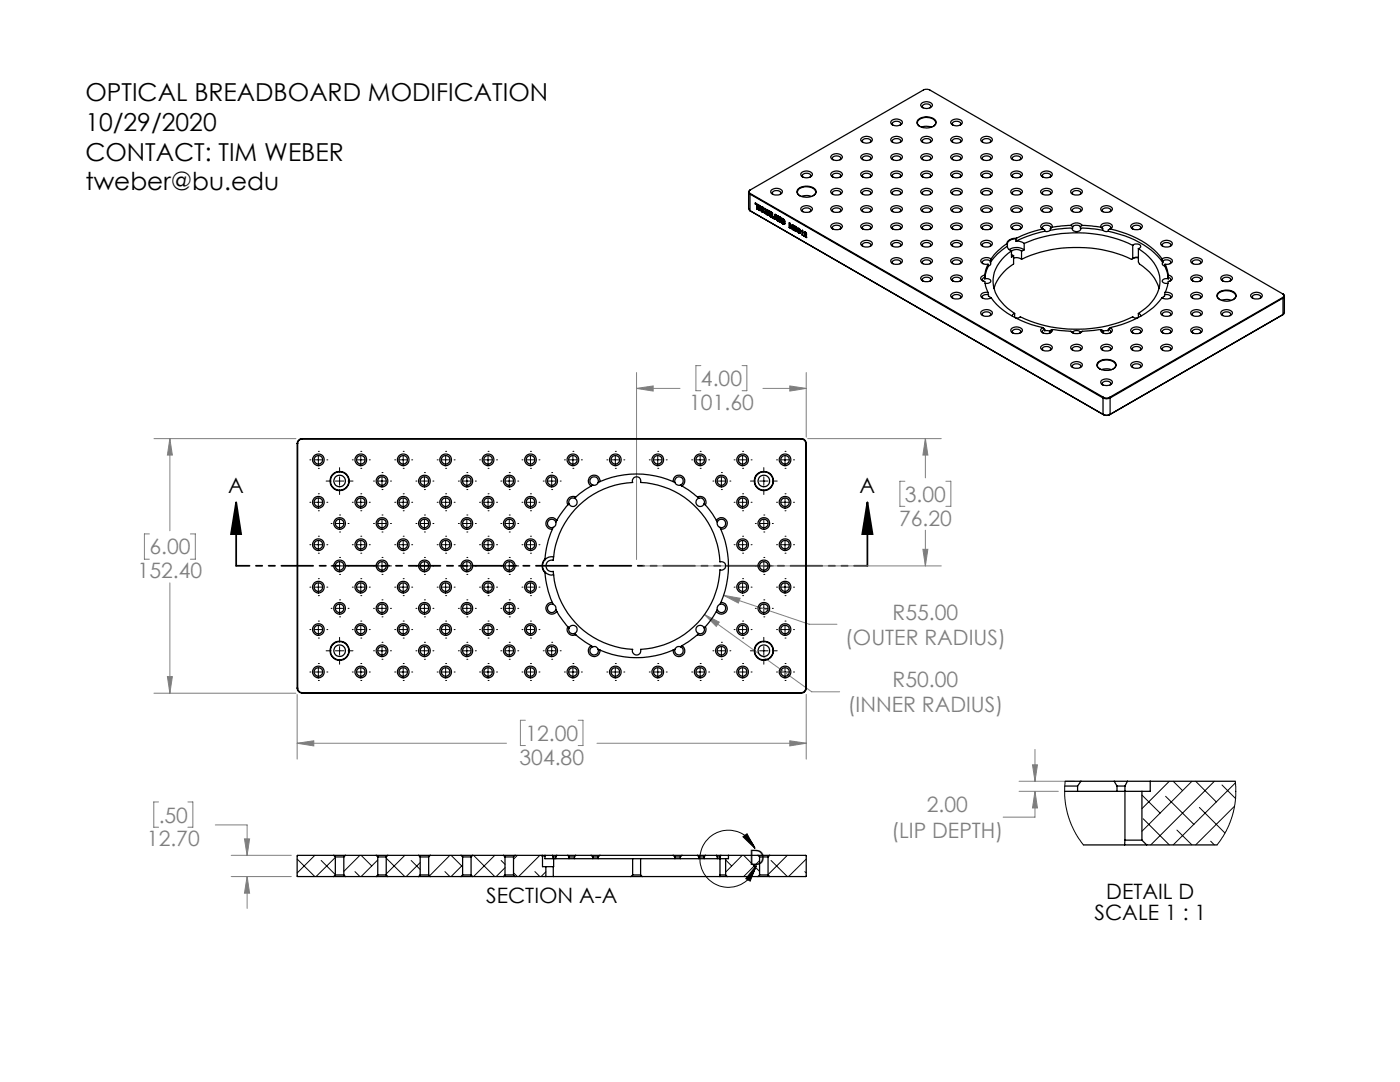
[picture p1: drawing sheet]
<svg xmlns="http://www.w3.org/2000/svg" width="279mm" height="216mm" viewBox="0 0 279 216" stroke-linecap="round" stroke-linejoin="round" font-family="sans-serif">
<defs><g id="words">
<g font-size="4.9">
<text x="17" y="20.2">OPTICAL BREADBOARD MODIFICATION</text>
<text x="17" y="26.1">10/29/2020</text>
<text x="17" y="32.1">CONTACT: TIM WEBER</text>
<text x="17" y="38">tweber@bu.edu</text>
</g>
<g font-size="4.2" fill="#808080">
<text x="139.9" y="77">4.00</text>
<text x="137.5" y="81.8">101.60</text>
<text x="180.6" y="100.1">3.00</text>
<text x="179.4" y="104.9">76.20</text>
<text x="29.8" y="110.6">6.00</text>
<text x="27.5" y="115.4">152.40</text>
<text x="178.1" y="123.6">R55.00</text>
<text x="168.7" y="128.7">(OUTER RADIUS)</text>
<text x="178.1" y="137.1">R50.00</text>
<text x="169.2" y="142.2">(INNER RADIUS)</text>
<text x="104.9" y="147.8">12.00</text>
<text x="103.7" y="152.6">304.80</text>
<text x="31.7" y="164.1">.50</text>
<text x="177.9" y="167.2">(LIP DEPTH)</text>
<text x="185" y="162.1">2.00</text>
<text x="29.3" y="168.9">12.70</text>
</g>
<g font-size="4.2">
<text x="45.6" y="98.4">A</text>
<text x="171.5" y="98.4">A</text>
<text x="149.5" y="172.5">D</text>
<text x="220.8" y="179.4">DETAIL D</text>
<text x="97" y="180.2">SECTION A-A</text>
<text x="218.4" y="183.5">SCALE 1 : 1</text>
</g>
</g></defs>
<g fill="none" stroke="#000" stroke-width=".2">
<path d="M61.8 91.8h.1M62.7 91.8h1.7M63.5 90.1h.1M63.5 93.5h.1M63.5 98.5h.1M63.5 90.9v1.7M63.5 99.4v1.7M65.1 96h1M65.2 91.8h.1M66.9 96h1.7M67.8 93.3v1M67.8 95.1v1.7"/>
<path d="M67.8 97.7v1M69.5 96h.9M70.3 91.8h.1M71.2 91.8h1.6M72 90.1h.1M72 93.5h.1M72 98.5h.1M72 90.9v1.7M72 99.4v1.7M73.7 91.8h.1M74.5 96h.1M75.4 96h1.7"/>
<path d="M76.2 94.3h.1M76.2 97.7h.1M76.2 95.1v1.7M77.9 96h.1M78.8 91.8h.1M79.6 91.8h1.7M80.5 90.1h.1M80.5 93.5h.1M80.5 98.5h.1M80.5 90.9v1.7M80.5 99.4v1.7M82.2 91.8h.1"/>
<path d="M83 96h.1M83.9 96h1.6M84.7 94.3h.1M84.7 97.7h.1M84.7 95.1v1.7M86.4 96h.1M87.2 91.8h.1M88.1 91.8h1.7M88.9 90.1h.1M88.9 93.5h.1M88.9 98.5h.1M88.9 90.9v1.7"/>
<path d="M88.9 99.4v1.7M90.6 91.8h.1M91.5 96h.1M92.3 96h1.7M93.2 94.3h.1M93.2 97.7h.1M93.2 95.1v1.7M94.9 96h.1M95.7 91.8h.1M96.6 91.8h1.6M97.4 90.1h.1M97.4 93.5h.1"/>
<path d="M97.4 98.5h.1M97.4 90.9v1.7M97.4 99.4v1.7M99.1 91.8h.1M99.9 96h.1M100.8 96h1.7M101.6 94.3h.1M101.6 97.7h.1M101.6 95.1v1.7M103.3 96h.1M104.2 91.8h.1M105 91.8h1.7"/>
<path d="M105.9 90.1h.1M105.9 93.5h.1M105.9 98.5h.1M105.9 90.9v1.7M105.9 99.4v1.7M107.6 91.8h.1M108.4 96h.1M109.3 96h1.6M110.1 94.3h.1M110.1 97.7h.1M110.1 95.1v1.7M111.8 96h.1"/>
<path d="M112.6 91.8h.1M113.5 91.8h1.7M114.3 90.1h.1M114.3 93.5h.1M114.3 90.9v1.7M116 91.8h.1M121.1 91.8h.1M122 91.8h1.6M122.8 90.1h.1M122.8 93.5h.1M122.8 90.9v1.7M124.5 91.8h.1"/>
<path d="M129.6 91.8h.1M130.4 91.8h1.7M131.3 90.1h.1M131.3 93.5h.1M131.3 90.9v1.7M133 91.8h.1M138 91.8h.1M138.9 91.8h1.7M139.7 90.1h.1M139.7 93.5h.1M139.7 90.9v1.7M141.4 91.8h.1"/>
<path d="M142.3 96h.1M143.1 96h1.7M144 94.3h.1M144 97.7h.1M144 95.1v1.7M145.7 96h.1M146.5 91.8h.1M147.4 91.8h1.6M148.2 90.1h.1M148.2 93.5h.1M148.2 98.5h.1M148.2 90.9v1.7"/>
<path d="M148.2 99.4v1.7M149.8 96h.9M149.9 91.8h.1M151.6 96h1.7M152.4 93.3v1M152.4 95.1v1.7M152.4 97.7v1M154.1 96h1M155 91.8h.1M155.8 91.8h1.7M156.7 90.1h.1M156.7 93.5h.1"/>
<path d="M156.7 98.5h.1M156.7 90.9v1.7M156.7 99.4v1.7M158.4 91.8h.1M61.8 100.2h.1M61.8 108.7h.1M61.8 117.2h.1M62.7 100.2h1.7M62.7 108.7h1.7M62.7 117.2h1.7M63.5 101.9h.1M63.5 107h.1"/>
<path d="M63.5 110.4h.1M63.5 115.5h.1M63.5 118.9h.1M63.5 107.8v1.7M63.5 116.3v1.7M65.2 100.2h.1M65.2 108.7h.1M65.2 117.2h.1M66.1 104.5h.1M66.1 112.9h.1M66.9 104.5h1.7M66.9 112.9h1.7"/>
<path d="M67.8 102.8h.1M67.8 106.2h.1M67.8 111.2h.1M67.8 114.6h.1M67.8 119.7h.1M67.8 103.6v1.7M67.8 112.1v1.7M69.5 104.5h.1M69.5 112.9h.1M70.3 100.2h.1M70.3 108.7h.1M70.3 117.2h.1"/>
<path d="M71.2 100.2h1.6M71.2 108.7h1.6M71.2 117.2h1.6M72 101.9h.1M72 107h.1M72 110.4h.1M72 115.5h.1M72 118.9h.1M72 107.8v1.7M72 116.3v1.7M73.7 100.2h.1M73.7 108.7h.1"/>
<path d="M73.7 117.2h.1M74.5 104.5h.1M74.5 112.9h.1M75.4 104.5h1.7M75.4 112.9h1.7M76.2 102.8h.1M76.2 106.2h.1M76.2 111.2h.1M76.2 114.6h.1M76.2 119.7h.1M76.2 103.6v1.7M76.2 112.1v1.7"/>
<path d="M77.9 104.5h.1M77.9 112.9h.1M78.8 100.2h.1M78.8 108.7h.1M78.8 117.2h.1M79.6 100.2h1.7M79.6 108.7h1.7M79.6 117.2h1.7M80.5 101.9h.1M80.5 107h.1M80.5 110.4h.1M80.5 115.5h.1"/>
<path d="M80.5 118.9h.1M80.5 107.8v1.7M80.5 116.3v1.7M82.2 100.2h.1M82.2 108.7h.1M82.2 117.2h.1M83 104.5h.1M83 112.9h.1M83.9 104.5h1.6M83.9 112.9h1.6M84.7 102.8h.1M84.7 106.2h.1"/>
<path d="M84.7 111.2h.1M84.7 114.6h.1M84.7 119.7h.1M84.7 103.6v1.7M84.7 112.1v1.7M86.4 104.5h.1M86.4 112.9h.1M87.2 100.2h.1M87.2 108.7h.1M87.2 117.2h.1M88.1 100.2h1.7M88.1 108.7h1.7"/>
<path d="M88.1 117.2h1.7M88.9 101.9h.1M88.9 107h.1M88.9 110.4h.1M88.9 115.5h.1M88.9 118.9h.1M88.9 107.8v1.7M88.9 116.3v1.7M90.6 100.2h.1M90.6 108.7h.1M90.6 117.2h.1M91.5 104.5h.1"/>
<path d="M91.5 112.9h.1M92.3 104.5h1.7M92.3 112.9h1.7M93.2 102.8h.1M93.2 106.2h.1M93.2 111.2h.1M93.2 114.6h.1M93.2 119.7h.1M93.2 103.6v1.7M93.2 112.1v1.7M94.9 104.5h.1M94.9 112.9h.1"/>
<path d="M95.7 100.2h.1M95.7 108.7h.1M95.7 117.2h.1M96.6 100.2h1.6M96.6 108.7h1.6M96.6 117.2h1.6M97.4 101.9h.1M97.4 107h.1M97.4 110.4h.1M97.4 115.5h.1M97.4 118.9h.1M97.4 107.8v1.7"/>
<path d="M97.4 116.3v1.7M99.1 100.2h.1M99.1 108.7h.1M99.1 117.2h.1M99.9 104.5h.1M99.9 112.9h.1M100.8 104.5h1.7M100.8 112.9h1.7M101.6 102.8h.1M101.6 106.2h.1M101.6 111.2h.1M101.6 114.6h.1"/>
<path d="M101.6 119.7h.1M101.6 103.6v1.7M101.6 112.1v1.7M103.3 104.5h.1M103.3 112.9h.1M104.2 100.2h.1M104.2 108.7h.1M104.2 117.2h.1M105 100.2h1.7M105 108.7h1.7M105 117.2h1.7M105.9 101.9h.1"/>
<path d="M105.9 107h.1M105.9 110.4h.1M105.9 115.5h.1M105.9 118.9h.1M105.9 107.8v1.7M105.9 116.3v1.7M107.6 100.2h.1M107.6 108.7h.1M107.6 117.2h.1M146.5 100.2h.1M146.5 108.7h.1M146.5 117.2h.1"/>
<path d="M147.4 100.2h1.6M147.4 108.7h1.6M147.4 117.2h1.6M148.2 101.9h.1M148.2 107h.1M148.2 110.4h.1M148.2 115.5h.1M148.2 118.9h.1M148.2 107.8v1.7M148.2 116.3v1.7M149.9 100.2h.1M149.9 108.7h.1"/>
<path d="M149.9 117.2h.1M150.7 104.5h.1M150.7 112.9h.1M151.6 104.5h1.7M151.6 112.9h1.7M152.4 102.8h.1M152.4 106.2h.1M152.4 111.2h.1M152.4 114.6h.1M152.4 119.7h.1M152.4 103.6v1.7M152.4 112.1v1.7"/>
<path d="M154.1 104.5h.1M154.1 112.9h.1M155 100.2h.1M155 108.7h.1M155 117.2h.1M155.8 100.2h1.7M155.8 108.7h1.7M155.8 117.2h1.7M156.7 101.9h.1M156.7 107h.1M156.7 110.4h.1M156.7 115.5h.1"/>
<path d="M156.7 118.9h.1M156.7 107.8v1.7M156.7 116.3v1.7M158.4 100.2h.1M158.4 108.7h.1M158.4 117.2h.1M61.8 125.6h.1M61.8 134.1h.1M62.7 125.6h1.7M62.7 134.1h1.7M63.5 123.9h.1M63.5 127.3h.1"/>
<path d="M63.5 132.4h.1M63.5 135.8h.1M63.5 124.8v1.7M63.5 133.2v1.7M65.1 129.9h1M65.2 125.6h.1M65.2 134.1h.1M66.1 121.4h.1M66.9 121.4h1.7M66.9 129.9h1.7M67.8 123.1h.1M67.8 120.5v1.7"/>
<path d="M67.8 127.2v1M67.8 129v1.7M67.8 131.6v.9M69.5 121.4h.1M69.5 129.9h.9M70.3 125.6h.1M70.3 134.1h.1M71.2 125.6h1.6M71.2 134.1h1.6M72 123.9h.1M72 127.3h.1M72 132.4h.1"/>
<path d="M72 135.8h.1M72 124.8v1.7M72 133.2v1.7M73.7 125.6h.1M73.7 134.1h.1M74.5 121.4h.1M74.5 129.9h.1M75.4 121.4h1.7M75.4 129.9h1.7M76.2 123.1h.1M76.2 128.2h.1M76.2 131.6h.1"/>
<path d="M76.2 120.5v1.7M76.2 129v1.7M77.9 121.4h.1M77.9 129.9h.1M78.8 125.6h.1M78.8 134.1h.1M79.6 125.6h1.7M79.6 134.1h1.7M80.5 123.9h.1M80.5 127.3h.1M80.5 132.4h.1M80.5 135.8h.1"/>
<path d="M80.5 124.8v1.7M80.5 133.2v1.7M82.2 125.6h.1M82.2 134.1h.1M83 121.4h.1M83 129.9h.1M83.9 121.4h1.6M83.9 129.9h1.6M84.7 123.1h.1M84.7 128.2h.1M84.7 131.6h.1M84.7 120.5v1.7"/>
<path d="M84.7 129v1.7M86.4 121.4h.1M86.4 129.9h.1M87.2 125.6h.1M87.2 134.1h.1M88.1 125.6h1.7M88.1 134.1h1.7M88.9 123.9h.1M88.9 127.3h.1M88.9 132.4h.1M88.9 135.8h.1M88.9 124.8v1.7"/>
<path d="M88.9 133.2v1.7M90.6 125.6h.1M90.6 134.1h.1M91.5 121.4h.1M91.5 129.9h.1M92.3 121.4h1.7M92.3 129.9h1.7M93.2 123.1h.1M93.2 128.2h.1M93.2 131.6h.1M93.2 120.5v1.7M93.2 129v1.7"/>
<path d="M94.9 121.4h.1M94.9 129.9h.1M95.7 125.6h.1M95.7 134.1h.1M96.6 125.6h1.6M96.6 134.1h1.6M97.4 123.9h.1M97.4 127.3h.1M97.4 132.4h.1M97.4 135.8h.1M97.4 124.8v1.7M97.4 133.2v1.7"/>
<path d="M99.1 125.6h.1M99.1 134.1h.1M99.9 121.4h.1M99.9 129.9h.1M100.8 121.4h1.7M100.8 129.9h1.7M101.6 123.1h.1M101.6 128.2h.1M101.6 131.6h.1M101.6 120.5v1.7M101.6 129v1.7M103.3 121.4h.1"/>
<path d="M103.3 129.9h.1M104.2 125.6h.1M104.2 134.1h.1M105 125.6h1.7M105 134.1h1.7M105.9 123.9h.1M105.9 127.3h.1M105.9 132.4h.1M105.9 135.8h.1M105.9 124.8v1.7M105.9 133.2v1.7M107.6 125.6h.1"/>
<path d="M107.6 134.1h.1M108.4 129.9h.1M109.3 129.9h1.6M110.1 128.2h.1M110.1 131.6h.1M110.1 129v1.7M111.8 129.9h.1M112.6 134.1h.1M113.5 134.1h1.7M114.3 132.4h.1M114.3 135.8h.1M114.3 133.2v1.7"/>
<path d="M116 134.1h.1M121.1 134.1h.1M122 134.1h1.6M122.8 132.4h.1M122.8 135.8h.1M122.8 133.2v1.7M124.5 134.1h.1M129.6 134.1h.1M130.4 134.1h1.7M131.3 132.4h.1M131.3 135.8h.1M131.3 133.2v1.7"/>
<path d="M133 134.1h.1M138 134.1h.1M138.9 134.1h1.7M139.7 132.4h.1M139.7 135.8h.1M139.7 133.2v1.7M141.4 134.1h.1M142.3 129.9h.1M143.1 129.9h1.7M144 128.2h.1M144 131.6h.1M144 129v1.7"/>
<path d="M145.7 129.9h.1M146.5 125.6h.1M146.5 134.1h.1M147.4 125.6h1.6M147.4 134.1h1.6M148.2 123.9h.1M148.2 127.3h.1M148.2 132.4h.1M148.2 135.8h.1M148.2 124.8v1.7M148.2 133.2v1.7M149.8 129.9h.9"/>
<path d="M149.9 125.6h.1M149.9 134.1h.1M150.7 121.4h.1M151.6 121.4h1.7M151.6 129.9h1.7M152.4 123.1h.1M152.4 120.5v1.7M152.4 127.2v1M152.4 129v1.7M152.4 131.6v.9M154.1 121.4h.1M154.1 129.9h1"/>
<path d="M155 125.6h.1M155 134.1h.1M155.8 125.6h1.7M155.8 134.1h1.7M156.7 123.9h.1M156.7 127.3h.1M156.7 132.4h.1M156.7 135.8h.1M156.7 124.8v1.7M156.7 133.2v1.7M158.4 125.6h.1M158.4 134.1h.1"/>
<path d="M148.3 167l.8-.6 1.6 2.9zM150.7 169.3a5.7 5.7 0 0 0-9-2.3 5.7 5.7 0 0 0 .7 9.2 5.7 5.7 0 0 0 8.5-3.5M150.9 172.7l-1.2 3.1-.9-.5z"/>
</g>
<path d="M47.1 100.2l1 6.4h-2zM47.1 100.2v12.7M173.1 100.2l1 6.4h-2zM173.1 100.2v12.7" fill="none" stroke="#000" stroke-width=".35"/>
<g fill="none" stroke="#808080" stroke-width=".2">
<path d="M127 77.5l3.4-.5v1zM127 74.3v37.4M127 77.5h8.7M139.9 73h-1v5h1M148.1 73h.9v5h-.9M152.3 77.5h8.6M157.6 77l3.3 .5-3.3 .5zM160.9 74.3v12.9M30.7 87.5h28.4M33.9 87.5l.5 3.3h-1zM33.9 87.5v18.4M161.2 87.5h26.7"/>
<path d="M180.6 96h-1v5h1M184.7 87.5l.5 3.3h-1zM184.7 87.5v7.9M188.8 96h1v5h-1M29.8 106.5h-1v5.1h1M33.9 116.3v22M38 106.5h1v5.1h-1M128.3 112.9h59.6M144.4 118.8l17.1 5.8h5.5M144.4 118.8l3.3 .6-.3 .9zM184.2 109.6h1l-.5 3.3zM184.7 105.8v7.1"/>
<path d="M30.7 138.3h28.4M33.4 135h1l-.5 3.3zM59.3 138.6v12.9M140.6 122.6l2.9 1.5-.6 .9zM140.6 122.6l21.4 15.4h5.6M160.9 138.6v12.9M59.3 148.3l3.3-.5v1zM59.3 148.3h41.8M104.8 143.7h-.9v5.1h.9M115.4 143.7h.9v5.1h-.9M119.1 148.3h41.8M157.6 147.8l3.3 .5-3.3 .5z"/>
<path d="M203.4 155.9h11.1M203.4 157.9h7.8M206.1 152.6h.9l-.4 3.3zM206.6 157.9l.4 3.3h-.9zM206.6 157.9v5.2h-6.4M206.6 149.5v6.4M31.6 160h-.9v5.1h.9M37.5 160h1v5.1h-1M43 164.6h6.3v6.1M46.1 170.7h12M46.1 174.9h12M48.8 167.4h1l-.5 3.3z"/>
<path d="M49.3 174.9l.5 3.3h-1zM49.3 174.9v6.4"/>
</g>
<path d="M173.1 112.9h-126" fill="none" stroke="#000" stroke-width=".35" stroke-dasharray="6.3 1.3 1.3 1.3 1.3 1.3" stroke-dashoffset="3.7"/>
<g fill="#000">
<path d="M173.1 100.2l1 6.4h-2zM47.1 100.2l1 6.4h-2z"/>
<path d="M148.3 167l.8-.6 1.6 2.9zM150.9 172.7l-1.2 3.1-.9-.5z"/>
</g>
<path d="M33.9 87.5l.5 3.3h-1zM33.4 135h1l-.5 3.3zM59.3 148.3l3.3-.5v1zM157.6 147.8l3.3 .5-3.3 .5zM184.2 109.6h1l-.5 3.3zM184.7 87.5l.5 3.3h-1zM127 77.5l3.4-.5v1zM157.6 77l3.3 .5-3.3 .5zM140.6 122.6l2.3 2.4 .6-.9zM144.4 118.8l3 1.5 .3-.9zM48.8 167.4h1l-.5 3.3zM49.3 174.9l.5 3.3h-1zM206.1 152.6h.9l-.4 3.3zM206.6 157.9l.4 3.3h-.9z" fill="#808080"/>
<g fill="none" stroke="#000" stroke-width=".25">
<path d="M149.4 38.3v3.3l.3 .5M149.7 38.7l70.4 40.7M149.7 38.7v3.4M149.8 37.9a.4 .4 0 0 0-.3 .4 .4 .4 0 0 0 .3 .3M149.8 37.9l34.6-20 .7-.1 .5 .2 70.4 40.6M149.8 37.9a.46 .46 0 0 0-.4 .4 .46 .46 0 0 0 .3 .4M149.8 38.6l70.4 40.7M149.8 38.6l-.1 .1M154 37.9a1.44 1.44 0 0 1 2.1 .3 1.37 1.37 0 0 1-2.3 .2zM154.3 38.8l-.2-.2a.96 .96 0 0 1 1.7-.1l-.1 .3M159.2 37.8a2.59 2.59 0 0 1 3.6 .2 1.2 1.2 0 0 1-1.4 1.3 1.96 1.96 0 0 1-2.4-1.1zM159.6 39.1a.88 .88 0 0 1-.4-1.1 .88 .88 0 0 1 .9-.6 1.95 1.95 0 0 1 2.7 1l-.5 .7"/>
<path d="M159.9 34.5a1.45 1.45 0 0 1 2.2 .3 1.31 1.31 0 0 1-2.3 0zM159.9 39.2l1-.2 1.1 .2M160.3 35.3h-.1a.51 .51 0 0 1 .1-.6 .51 .51 0 0 1 .5-.1h.6l.3 .2 .1 .3-.2 .2M165.9 34.5a1.45 1.45 0 0 1 2.2 .3 1.34 1.34 0 0 1-2.3 0zM165.9 31a1.45 1.45 0 0 1 2.2 .3 1.34 1.34 0 0 1-2.3 0zM165.9 37.9a1.45 1.45 0 0 1 2.2 .3 1.38 1.38 0 0 1-2.3 0zM166.3 38.8l-.2-.2a.94 .94 0 0 1 1.6-.3l.1 .3-.2 .2M166.3 35.3l-.2-.2a.94 .94 0 0 1 1.6-.3l.1 .3-.2 .2M166.3 31.9l-.2-.2a.94 .94 0 0 1 1.6-.3l.1 .3-.2 .2M171.8 38.1a1.43 1.43 0 0 1 2.3 .1 1.37 1.37 0 0 1-2.3 .2zM171.8 34.6a1.43 1.43 0 0 1 2.3 .2 1.31 1.31 0 0 1-2.3 0zM171.9 31a1.41 1.41 0 0 1 2.2 .3 1.31 1.31 0 0 1-2.3 0z"/>
<path d="M171.9 27.6a1.41 1.41 0 0 1 2.2 .3 1.31 1.31 0 0 1-2.3 0zM172.2 38.8l-.1-.2a.96 .96 0 0 1 1.7-.1l-.2 .3M172.2 35.3l-.1-.2a.96 .96 0 0 1 1.7-.1l-.2 .3M172.2 31.9l-.1-.2a.96 .96 0 0 1 1.7-.2l-.2 .4M172.2 28.4l-.1-.2a.96 .96 0 0 1 1.7-.1l-.2 .3M177.9 34.5a1.45 1.45 0 0 1 2.2 .3 1.37 1.37 0 0 1-2 .5l-.3-.3zM177.9 27.6a1.45 1.45 0 0 1 2.2 .3 1.37 1.37 0 0 1-2 .5l-.3-.4zM177.9 24.1a1.55 1.55 0 0 1 2.2 .2 1.02 1.02 0 0 1-1.5 .8l-.7-.3-.1-.4zM177.9 31a1.45 1.45 0 0 1 2.2 .3 1.37 1.37 0 0 1-2 .5l-.3-.3zM177.9 37.9a1.45 1.45 0 0 1 2.2 .3 1.37 1.37 0 0 1-2 .5l-.3-.3zM178.2 38.8v-.1a.51 .51 0 0 1 0-.5 .51 .51 0 0 1 .6-.2l.5 .1 .4 .2 .1 .3-.2 .2M178.2 35.3a.51 .51 0 0 1 0-.6 .51 .51 0 0 1 .6-.1h.5l.4 .2 .1 .3-.2 .2"/>
<path d="M178.2 31.9v-.1a.51 .51 0 0 1 0-.5 .51 .51 0 0 1 .6-.2l.5 .1 .4 .2 .1 .3-.2 .2M178.2 28.4a.51 .51 0 0 1 0-.6 .51 .51 0 0 1 .6-.1h.5l.4 .2 .1 .3-.2 .2M178.2 25v-.1a.51 .51 0 0 1 0-.6 .51 .51 0 0 1 .6-.1h.5l.4 .2 .1 .4-.2 .2M183.2 24a2.59 2.59 0 0 1 3.6 .1 1.25 1.25 0 0 1-1.5 1.4 1.96 1.96 0 0 1-2.3-1.1zM183.6 25.2a.82 .82 0 0 1-.5-.8 .82 .82 0 0 1 .7-.7 2.29 2.29 0 0 1 2.9 .6 .78 .78 0 0 1-.5 .9M183.9 37.9a1.45 1.45 0 0 1 2.2 .3 1.38 1.38 0 0 1-2.4 0zM183.9 31a1.45 1.45 0 0 1 2.2 .3 1.34 1.34 0 0 1-2.4 0zM183.9 20.6a1.43 1.43 0 0 1 2.2 .4 1.38 1.38 0 0 1-2.4 0zM183.9 27.6a1.45 1.45 0 0 1 2.2 .3 1.34 1.34 0 0 1-2.4 0zM183.9 34.5a1.45 1.45 0 0 1 2.2 .3 1.34 1.34 0 0 1-2.4 0zM183.9 25.4l.9-.2 1.1 .2M184.2 38.8l-.1-.1a.51 .51 0 0 1 .1-.5 .51 .51 0 0 1 .6-.2l.5 .1 .4 .2v.3l-.1 .2"/>
<path d="M184.2 35.3h-.1a.51 .51 0 0 1 .1-.6 .51 .51 0 0 1 .6-.1h.5l.4 .2v.3l-.1 .2M184.2 31.9l-.1-.1a.51 .51 0 0 1 .1-.5 .51 .51 0 0 1 .6-.2l.5 .1 .4 .2v.3l-.1 .2M184.2 28.4h-.1a.51 .51 0 0 1 .1-.6 .51 .51 0 0 1 .6-.1h.5l.4 .2v.3l-.1 .2M184.2 21.5l-.1-.2a.89 .89 0 0 1 .8-.6 .89 .89 0 0 1 .8 .6l-.1 .2M189.9 27.6a1.41 1.41 0 0 1 2.2 .3 1.31 1.31 0 0 1-2.4 0zM189.9 34.5a1.41 1.41 0 0 1 2.2 .3 1.31 1.31 0 0 1-2.4 0zM189.9 24.1a1.38 1.38 0 0 1 2.2 .3 1.35 1.35 0 0 1-2.4 0zM189.9 31a1.41 1.41 0 0 1 2.2 .3 1.31 1.31 0 0 1-2.4 0zM189.9 37.9a1.41 1.41 0 0 1 2.2 .3 1.37 1.37 0 0 1-2.3 .2zM190.2 38.8l-.2-.2a.97 .97 0 0 1 1.7-.1l-.1 .3M190.2 35.3l-.2-.2a.97 .97 0 0 1 1.7-.1l-.1 .3M190.2 31.9l-.2-.2a.97 .97 0 0 1 1.7-.2l-.1 .4"/>
<path d="M190.2 28.4l-.2-.2a.97 .97 0 0 1 1.7-.1l-.1 .3M190.2 25l-.2-.2a.97 .97 0 0 1 1.7-.2l-.1 .4M195.9 31a1.44 1.44 0 0 1 2.1 .3 1.31 1.31 0 0 1-2.3 0zM195.9 37.9a1.44 1.44 0 0 1 2.1 .3 1.37 1.37 0 0 1-2.2 .2zM195.9 27.6a1.44 1.44 0 0 1 2.1 .3 1.31 1.31 0 0 1-2.3 0zM195.9 34.5a1.44 1.44 0 0 1 2.1 .3 1.31 1.31 0 0 1-2.3 0zM196.2 38.8l-.1-.1a.51 .51 0 0 1 .1-.5 .51 .51 0 0 1 .5-.2l.6 .1 .3 .2 .1 .3-.1 .2M196.2 35.3h-.1a.51 .51 0 0 1 .1-.6 .51 .51 0 0 1 .5-.1h.6l.3 .2 .1 .3-.1 .2M196.2 31.9l-.1-.1a.51 .51 0 0 1 .1-.5 .51 .51 0 0 1 .5-.2l.6 .1 .3 .2 .1 .3-.1 .2M196.2 28.4h-.1a.51 .51 0 0 1 .1-.6 .51 .51 0 0 1 .5-.1h.6l.3 .2 .1 .3-.1 .2M201.9 34.5a1.45 1.45 0 0 1 2.1 .3 1.31 1.31 0 0 1-2.3 0zM201.9 31a1.45 1.45 0 0 1 2.1 .3 1.31 1.31 0 0 1-2.3 0z"/>
<path d="M201.9 37.9a1.45 1.45 0 0 1 2.1 .3 1.38 1.38 0 0 1-2.2 .2zM202.2 38.8l-.1-.1a.51 .51 0 0 1 .1-.5 .51 .51 0 0 1 .5-.2l.6 .1 .3 .2 .1 .3-.1 .2M202.2 35.3h-.1a.51 .51 0 0 1 .1-.6 .51 .51 0 0 1 .5-.1h.6l.3 .2 .1 .3-.1 .2M202.2 31.9l-.1-.1a.51 .51 0 0 1 .1-.5 .51 .51 0 0 1 .5-.2l.6 .1 .3 .2 .1 .3-.1 .2M207.7 38.1a1.43 1.43 0 0 1 2.3 .1 1.37 1.37 0 0 1-2.3 .2zM207.7 34.6a1.43 1.43 0 0 1 2.3 .2 1.31 1.31 0 0 1-2.3 0zM208.2 38.8l-.2-.2a.92 .92 0 0 1 1.6-.3l.1 .3-.2 .2M208.2 35.3l-.2-.2a.92 .92 0 0 1 1.6-.3l.1 .3-.2 .2M213.8 37.9a1.44 1.44 0 0 1 2.2 .3 1.37 1.37 0 0 1-2.3 .2zM214.1 38.8l-.1-.2a.96 .96 0 0 1 1.7-.1l-.2 .3M149.7 42.1l70.5 40.6M149.7 42.1h.1"/>
<path d="M150.7 40.7v-.2l1 .6v.3l.3 .2M150.7 40.7l.3 .2M150.7 40.7h.1M150.8 40.7l.3 .2M150.8 40.5v.2M151 40.9v.8M151.1 41.6l.2 .2M151.1 40.9v.7M151.1 40.9h-.1M151.1 41.6l-.1 .1M151.3 41v.8l-.3-.1M151.3 41l.2 .1"/>
<path d="M151.5 41.1v.8M151.5 41.1h.1M151.5 41.9l.2 .1M151.5 41.9h.1M151.7 41.6v.5l-.2-.2M151.7 41.6l.3 .2M152 41.6v-.4l.3 .1v.4M152 41.6h.1M152 42.2h.1M152 41.8v.4M152 42.2l.3 .1M152.3 42a.51 .51 0 0 0 .2 .6 .51 .51 0 0 0 .6-.1"/>
<path d="M152.3 41.7a.51 .51 0 0 1 .6 0 .51 .51 0 0 1 .2 .6M152.3 42v.4l-.3-.2M152.3 41.7h.1M152.3 41.9l.3 .6 .4 .2M152.3 41.9v.1M152.4 41.6l-.1 .1M152.5 41.8a.35 .35 0 0 1 .4 .2 .35 .35 0 0 1-.2 .4l-.2-.3zM152.5 41.8a.36 .36 0 0 1 .4 .2 .36 .36 0 0 1-.1 .4M153.1 42.3v-.5l.5 .3a.39 .39 0 0 1 .1 .7M153.1 42.9h.1M153.1 42.4v.5M153.1 42.9l.3 .1"/>
<path d="M153.1 42.4v.1M153.1 42.2v.1M153.4 42.2v.2l.2 .1v-.2M153.4 42.6v.4l-.3-.1M153.4 42.6l.1 .1M153.4 42.2l.2 .1M153.4 42.6l.2 .1M153.5 42.7l.1 .1M153.6 42.7v.1M153.6 42.7h-.1M153.6 42.3h.1M153.6 42.8v.1"/>
<path d="M153.6 42.3v.2M153.6 42.8l.1 .1M153.6 42.9l.1 .2M153.6 42.8h.1M153.7 43.1v.1M153.7 42.9v.1M153.7 42.9h-.1M153.7 43v.2M153.7 43.2l1 .6M153.7 43v.1M153.7 42.8l.1 .2M153.7 43.2l1 .5"/>
<path d="M153.7 43.2h.1M153.8 42.7l-.1 .1M153.8 43.1l.1 .2M153.9 43.3h.1M153.9 42.3v1l.8 .4M154.1 42.5l-.2-.1 .3 .1M154.1 42.5v.7M154.1 43.2l.4 .2M154.1 42.5h.1M154.2 43.2l.3 .2M154.2 42.5v.7M154.2 42.5l-.3-.2v1"/>
<path d="M154.2 43.2h-.1M154.7 43.7v-.1l.3 .3M154.7 42.8l.3 .1M154.7 42.8l-.2 .6M154.7 43.6v.1M154.7 42.8l.2 .2M154.8 43.6h.1M154.8 43.6l-.1 .2M154.8 43.6l.2 .1v.3M154.8 43.4l.1 .1M154.8 43.4h.1M154.8 43.2l.1 .3-.1-.1z"/>
<path d="M154.8 43.3l.1 .2M154.8 43.3v.1M154.9 43.2l-.1 .2M154.9 43.3h-.1M154.9 43.4v.1M154.9 43l.3 1v-.9M155 42.9l.2 .8M155 42.9l-.3-.1-.2 .6M155 42.9l-.1 .1M155 44l.7 .3M155 43.9l.8 .4 .1-.1M155 43.9v.1"/>
<path d="M155.2 43.7v.1M155.2 43.6v.1M155.4 43.6l.2 .1M155.4 44l.2 .1M155.5 43.5h.1zM155.5 44l.1 .1M155.5 43.6l.1 .1M155.5 43.5v.1M155.5 43.8v.2M155.5 43.6h.1M155.5 43.6h-.1M155.5 44h-.1"/>
<path d="M155.5 43.9h.1M155.6 43.5v.2M155.6 43.9l.1 .1-.1 .1M155.6 43.6h.1M155.6 43.9v.1h-.1M155.6 43.9l-.2-.1v.2M155.6 43.5l-.2-.1v.2M155.6 43.9h.1M155.6 43.7h.1M155.6 44h.1M155.7 43.4l.2 .2-.1 .3 .1 .2M155.7 44h.1"/>
<path d="M155.7 43.6l-.1 .1M155.7 44.3h.2M155.7 43.4h.1M155.7 43.4l-.5-.3 .5 .3M155.9 43.9l.1 .2M155.9 44.2l.3 .4M155.9 43.9h.1M155.9 44.3l.3 .3M155.9 43.6h.2l.3 .1M155.9 43.6l-.7-.6v.7M155.9 44.3h.1M155.9 43.6l.3 .1"/>
<path d="M155.9 43.6v.3M155.9 44.1h.1M155.9 44.1l.2 .1M156 44.1l.1 .1M156 44.1h.1M156 43.6h.1M156.1 44.1h.1M156.1 44.5l.1 .1M156.1 44.2l.1 .2M156.1 44.2l.1 .1M156.1 44.2l.3 .2-.1 .1M156.1 44.2h.1"/>
<path d="M156.2 43.9h.1M156.2 44.2l.2 .1M156.2 43.7a.2 .2 0 0 0-.3 .1 .2 .2 0 0 0 .2 .3v.1M156.2 44l-.1-.1 .3 .1M156.2 44l.1 .1M156.2 44.2v.2M156.2 44.2l.1 .1M156.2 44h.1M156.2 44.6l.2 .1M156.2 43.7h.1M156.2 43.9l.2 .2M156.2 44l.2 .1"/>
<path d="M156.2 44.4h.1M156.2 44.4l.2 .1M156.2 44.4l.1 .1M156.3 44.4h-.1M156.3 43.7l.3 .5-.4-.3M156.3 43.7l.3 .4M156.3 44.1l.1 .1M156.3 44.3v.1M156.3 43.7h.1M156.3 44.3h.1M156.4 44.1v.1a.29 .29 0 0 1 .2 .3 .29 .29 0 0 1-.2 .2M156.4 44.1v.1"/>
<path d="M156.4 43.7v.1M156.4 44.4l-.1 .1M156.4 44h.1M156.4 44l.2 .1M156.4 44.7h.1M156.4 44.7h.2M156.4 44l.2 .2M156.4 44l-.1 .1M156.4 44.2l.2 .4-.2 .1M156.4 44.2h.1M156.6 44.1h.1M156.6 44.5l-.1 .2"/>
<path d="M157.5 45.4v-1l.2 .2 .2 .9M157.5 45.4l.1 .1M157.6 44.5v.9M157.6 45.4h.1M157.6 45.4h-.1M157.6 44.7v.8M157.6 44.7l.2 .9M157.6 44.7l.3 .9M157.8 45.6h.1M157.9 45.6h.1M157.9 45.4v.1M157.9 45.4l.2-.6 .2 .1v1l-.1-.1"/>
<path d="M158 45.3l-.1 .2M158 45.3l-.1 .1M158.2 44.8l-.2 .5M158.2 45l-.2 .6h-.2M158.2 45.8h.1M158.2 45h.1M158.2 45v.8M158.5 46l.3 .1M158.5 45v.9M158.5 45.9l.3 .2M158.5 45.9v.1M158.6 45.2v.3h.3"/>
<path d="M158.6 45.6v.3l.3 .2 .1-.1M158.6 45.2l.2 .1M158.6 45.6l.2 .1M158.6 45.2l.1 .1M158.6 45.6h.1M158.7 45.3l.2 .2M158.7 45.3h.1M158.8 45.3l.2 .2M158.8 45.7l.2 .2M158.8 45.7l.2 .3M158.8 46.1l.2 .1M158.8 46.1h.1"/>
<path d="M158.9 45.7l.2 .4h-.3M158.9 45.7l.1-.3-.5-.4v1M158.9 45.6h.1M159 45.5l-.1 .1M159 45.5h-.1M159 45.7h-.1M159 45.9l-.1 .2M159 45.9v.1M159.2 45.9l.3 .6M159.2 45.9h.1M159.2 45.6h.4l.1 .4M159.2 45.6v.3"/>
<path d="M159.3 45.9a.36 .36 0 0 1 .4 .2 .36 .36 0 0 1-.1 .5l-.1-.1M159.3 46h.2M159.3 45.9h.1M159.4 45.6l-.1 .3M159.4 45.6l.1 .1M159.4 45.6l-.1 .1M159.4 45.6h.1M159.5 45.7l.1 .1M159.5 46l.1 .3M159.5 46h-.1a.21 .21 0 0 0-.1 .3 .21 .21 0 0 0 .3 0M159.5 45.7h.1M159.5 46h.1"/>
<path d="M159.5 46.5h.1M159.5 46.5h.2M159.6 45.8v.1M159.6 45.8h.1M159.6 45.9l.1 .1M159.6 46.3v.1M159.6 45.9h.1M159.6 46.3h.1M159.9 46.2l.3-.2v1l-.1-.1M159.9 46.1h.2M159.9 46v.1M159.9 46.1v.1"/>
<path d="M159.9 41.4a1.45 1.45 0 0 1 2.2 .3 1.38 1.38 0 0 1-2.3 .2zM160.1 46.1l-.2 .1M160.1 46.1v.8M160.1 46.1h.1M160.1 46.9h.1M160.2 45.9l-.1 .1M160.3 42.3l-.1-.1a.51 .51 0 0 1 .1-.6 .51 .51 0 0 1 .5-.1l.8 .1a.34 .34 0 0 1 .2 .3 .34 .34 0 0 1-.2 .4M160.4 46.4a.32 .32 0 0 1 .5 0 .32 .32 0 0 1 0 .4l-.2 .2M160.4 47v.1M160.4 47.1l.6 .3M160.5 47v.1M160.5 47.1h-.1"/>
<path d="M160.5 47.1l.5 .3M160.5 46.4l.1 .1M160.5 46.4h-.1M160.5 47h-.1M160.5 46.2v.2M160.5 46.9v.1M160.6 46.4h.1M160.6 47.1l.4 .2v.1M160.7 47h-.1M160.7 46.4h-.3M160.7 46.4l.2 .2M160.7 46.4h.1"/>
<path d="M160.7 47l-.1 .1M160.7 47h.1M160.8 47h.1M160.9 46.6l-.5 .4M160.9 46.9l-.1 .1M160.9 46.6h.1M160.9 46.6l-.1 .2M165.9 41.4a1.45 1.45 0 0 1 2.2 .3 1.38 1.38 0 0 1-2.3 0zM165.9 44.8a1.45 1.45 0 0 1 2.2 .4 1.38 1.38 0 0 1-2.3 0zM166.3 45.7l-.2-.2a.94 .94 0 0 1 1.6-.3l.1 .3-.2 .2M166.3 42.3l-.2-.2a.94 .94 0 0 1 1.6-.4l.1 .4-.2 .2M171.8 45a1.43 1.43 0 0 1 2.3 .2 1.37 1.37 0 0 1-2.3 .1z"/>
<path d="M171.8 41.5a1.43 1.43 0 0 1 2.3 .2 1.37 1.37 0 0 1-2.3 .2zM171.8 48.4a1.43 1.43 0 0 1 2.3 .2 1.37 1.37 0 0 1-2.3 .2zM172.2 49.2v-.1a.5 .5 0 0 1 .1-.5 .5 .5 0 0 1 .5-.2h.5a.42 .42 0 0 1 .4 .3 .42 .42 0 0 1-.1 .5M172.2 45.7v-.1a.5 .5 0 0 1 .1-.5 .5 .5 0 0 1 .5-.2l.5 .1a.42 .42 0 0 1 .4 .2 .42 .42 0 0 1-.1 .5M172.2 42.3v-.1a.5 .5 0 0 1 .1-.6 .5 .5 0 0 1 .5-.1h.5a.42 .42 0 0 1 .4 .3 .42 .42 0 0 1-.1 .5M177.9 48.3a1.45 1.45 0 0 1 2.2 .3 1.37 1.37 0 0 1-2 .5l-.3-.3zM177.9 41.4a1.45 1.45 0 0 1 2.2 .3 1.37 1.37 0 0 1-2 .5l-.3-.3zM177.9 44.8a1.45 1.45 0 0 1 2.2 .4 1.37 1.37 0 0 1-2 .4l-.3-.3zM177.9 51.8a1.45 1.45 0 0 1 2.2 .3 1.37 1.37 0 0 1-2 .5l-.3-.4zM178.2 52.6a.51 .51 0 0 1 0-.6 .51 .51 0 0 1 .6-.1l.7 .1a.36 .36 0 0 1 .3 .3 .36 .36 0 0 1-.2 .3M178.2 49.2v-.1a.51 .51 0 0 1 0-.6 .51 .51 0 0 1 .6-.1l.7 .1a.36 .36 0 0 1 .3 .3 .36 .36 0 0 1-.2 .4M178.2 45.7v-.1a.51 .51 0 0 1 0-.5 .51 .51 0 0 1 .6-.2l.7 .2a.36 .36 0 0 1 .3 .3 .36 .36 0 0 1-.2 .3"/>
<path d="M178.2 42.3v-.1a.51 .51 0 0 1 0-.6 .51 .51 0 0 1 .6-.1l.7 .1a.36 .36 0 0 1 .3 .3 .36 .36 0 0 1-.2 .4M183.9 51.8a1.45 1.45 0 0 1 2.2 .3 1.38 1.38 0 0 1-2.4 0zM183.9 44.8a1.45 1.45 0 0 1 2.2 .4 1.38 1.38 0 0 1-2.4 0zM183.9 41.4a1.45 1.45 0 0 1 2.2 .3 1.38 1.38 0 0 1-2.4 0zM183.9 48.3a1.45 1.45 0 0 1 2.2 .3 1.38 1.38 0 0 1-2.4 0zM183.9 55.2a1.45 1.45 0 0 1 2.2 .3 1.38 1.38 0 0 1-2.4 0zM184.2 56.1l-.1-.1a.51 .51 0 0 1 .1-.5 .51 .51 0 0 1 .6-.2l.5 .1 .4 .2v.3l-.1 .2M184.2 52.6h-.1a.51 .51 0 0 1 .1-.6 .51 .51 0 0 1 .6-.1h.5l.4 .2v.3l-.1 .2M184.2 49.2l-.1-.1a.51 .51 0 0 1 .1-.6 .51 .51 0 0 1 .6-.1h.5l.4 .2v.4l-.1 .2M184.2 45.7l-.1-.1a.51 .51 0 0 1 .1-.5 .51 .51 0 0 1 .6-.2l.5 .1 .4 .2v.3l-.1 .2M184.2 42.3l-.1-.1a.51 .51 0 0 1 .1-.6 .51 .51 0 0 1 .6-.1h.5l.4 .2v.4l-.1 .2M189.9 55.2a1.41 1.41 0 0 1 2.2 .3 1.37 1.37 0 0 1-2.3 .2z"/>
<path d="M189.9 48.3a1.41 1.41 0 0 1 2.2 .3 1.37 1.37 0 0 1-2.3 .2zM189.9 41.4a1.41 1.41 0 0 1 2.2 .3 1.37 1.37 0 0 1-2.3 .2zM189.9 44.8a1.41 1.41 0 0 1 2.2 .4 1.37 1.37 0 0 1-2.3 .1zM189.9 51.8a1.41 1.41 0 0 1 2.2 .3 1.37 1.37 0 0 1-2.3 .1zM189.9 58.7a1.41 1.41 0 0 1 2.2 .3 1.37 1.37 0 0 1-2.3 .2zM190.2 59.5h-.1a.51 .51 0 0 1 .1-.6 .51 .51 0 0 1 .6-.1h.5a.42 .42 0 0 1 .4 .3 .42 .42 0 0 1-.1 .4M190.2 56.1l-.1-.1a.51 .51 0 0 1 .1-.5 .51 .51 0 0 1 .6-.2l.5 .1a.42 .42 0 0 1 .4 .2 .42 .42 0 0 1-.1 .5M190.2 52.6h-.1a.51 .51 0 0 1 .1-.6 .51 .51 0 0 1 .6-.1h.5a.42 .42 0 0 1 .4 .2 .42 .42 0 0 1-.1 .5M190.2 49.2l-.1-.1a.51 .51 0 0 1 .1-.6 .51 .51 0 0 1 .6-.1h.5a.42 .42 0 0 1 .4 .3 .42 .42 0 0 1-.1 .5M190.2 45.7l-.1-.1a.51 .51 0 0 1 .1-.5 .51 .51 0 0 1 .6-.2l.5 .1a.42 .42 0 0 1 .4 .2 .42 .42 0 0 1-.1 .5M190.2 42.3l-.1-.1a.51 .51 0 0 1 .1-.6 .51 .51 0 0 1 .6-.1h.5a.42 .42 0 0 1 .4 .3 .42 .42 0 0 1-.1 .5M195.9 44.8a1.44 1.44 0 0 1 2.1 .4 1.37 1.37 0 0 1-2.2 .1z"/>
<path d="M195.9 41.4a1.44 1.44 0 0 1 2.1 .3 1.37 1.37 0 0 1-2.2 .2zM195.9 48.3a1.44 1.44 0 0 1 2.1 .3 1.37 1.37 0 0 1-2.2 .2zM196.2 49.2l-.1-.1a.51 .51 0 0 1 .1-.6 .51 .51 0 0 1 .5-.1l.8 .1a.36 .36 0 0 1 .2 .3 .36 .36 0 0 1-.1 .4M196.2 45.7l-.1-.1a.51 .51 0 0 1 .1-.5 .51 .51 0 0 1 .5-.2l.8 .2a.36 .36 0 0 1 .2 .3 .36 .36 0 0 1-.1 .3M196.2 42.3l-.1-.1a.51 .51 0 0 1 .1-.6 .51 .51 0 0 1 .5-.1l.8 .1a.36 .36 0 0 1 .2 .3 .36 .36 0 0 1-.1 .4M196.5 54.9l-.2 .1a.62 .62 0 0 0-.6 .7 .62 .62 0 0 0 .8 .5l.2 1.1 .5 1M196.5 55.6a.72 .72 0 0 1 .8 0 .72 .72 0 0 1 .4 .7l-.4 .2-.7 .1M196.5 55.4l-.4 .3 .1 .4M196.5 54.9v.7M197.2 52.7l-.5 1.1-.2 1.1M197.2 58.3h-.6a.63 .63 0 0 0-.8 .6 .63 .63 0 0 0 .6 .7l.6 .1 .8-.3M197.2 58.3l.1 .5"/>
<path d="M197.2 52.7l.1 .4M197.3 58.8v.3l.4 .3M197.3 53.1l-.5 .9-.3 1.6M197.3 58.8h-.8a.42 .42 0 0 0-.4 .3 .42 .42 0 0 0 .1 .4M197.7 52.4a.42 .42 0 0 1-.4 .7M197.7 52.1a1.04 1.04 0 0 0-1.7 .3l.2 .2M197.7 52.1v.3M197.8 51.6a1.47 1.47 0 0 0-2.1 .4l.2 .4 .4 .2 .9 .1M197.8 59.4a17 17 0 0 0 10.3 6M197.8 59.4l-.2 .1M197.8 51.6l-.1 .5M200.9 48.6a11.4 11.4 0 0 0-3.1 3"/>
<path d="M200.9 48.6h.1M201 49.1a10.4 10.4 0 0 0-3.3 3.3M201 49.1a1.02 1.02 0 0 0 .9 1M201 48.6v.5M201.4 49.8a2.76 2.76 0 0 1 3 0M201.9 41.4a1.45 1.45 0 0 1 2.1 .3 1.38 1.38 0 0 1-2.2 .2zM201.9 44.8a1.45 1.45 0 0 1 2.1 .4 1.38 1.38 0 0 1-2.2 .1zM201.9 50.1a6.9 6.9 0 0 0-3.5 7.6 9.3 9.3 0 0 0 4.1 4.8M201.9 50.1v1.2l.4-.3M201.9 50.1a1.61 1.61 0 0 1 2 0M201.9 50.8l.4 .2M202.2 45.7l-.1-.1a.51 .51 0 0 1 .1-.5 .51 .51 0 0 1 .5-.2l.8 .2a.34 .34 0 0 1 .2 .3 .34 .34 0 0 1-.1 .3"/>
<path d="M202.2 42.3l-.1-.1a.51 .51 0 0 1 .1-.6 .51 .51 0 0 1 .5-.1l.8 .1a.34 .34 0 0 1 .2 .3 .34 .34 0 0 1-.1 .4M202.3 51v1.7a9.1 9.1 0 0 0-3.9 4.8M202.3 51.5l.9-.1 .7 .4M202.8 48.1l.7 .1 .9 .4M202.8 47.6a1.62 1.62 0 0 0-1.8 1M202.8 47.6v.5M202.9 47.5a1.7 1.7 0 0 0-2 1.1M202.9 47.5l-.1 .1M203.9 50.1v1.7M204.4 48.6a26.5 26.5 0 0 1 21.7 .4M204.4 49.8l-.5 .3M204.4 48.6v1.2"/>
<path d="M207.7 41.5a1.43 1.43 0 0 1 2.3 .2 1.37 1.37 0 0 1-2.3 .2zM208.1 45.7a20.9 20.9 0 0 0-5.2 1.8M208.1 45.7l.4 .2v.2M208.2 42.3l-.2-.2a.92 .92 0 0 1 1.6-.4l.1 .4-.2 .2M208.5 46.1a25.5 25.5 0 0 0-5.7 2M209.6 45.9a1.16 1.16 0 0 1-1.1 .2M209.6 45.6a.51 .51 0 0 0-.1-.5 .51 .51 0 0 0-.5-.2l-.5 .1-.4 .2-.1 .3 .2 .3M209.6 45.6v.3M210 45.3a.85 .85 0 0 0-1.2-.8h-.3a.61 .61 0 0 0-.8 .4 .61 .61 0 0 0 .4 .8M210 45.3l-.4 .3M213.7 45a1.52 1.52 0 0 1 2.3 0M213.7 45l-3.7 .3"/>
<path d="M213.7 45l.4 .2M213.8 41.4a1.44 1.44 0 0 1 2.2 .3 1.37 1.37 0 0 1-2.3 .2zM214.1 45.5l-4.5 .4M214.1 45.5a.71 .71 0 0 0 .3 .7 .71 .71 0 0 0 .8-.1h.2a.36 .36 0 0 0 .2-.6M214.1 45.2a1.21 1.21 0 0 1 1.5 0M214.1 45.2v.3M214.1 42.3v-.1a.5 .5 0 0 1 .1-.6 .5 .5 0 0 1 .5-.1h.5a.42 .42 0 0 1 .5 .3 .42 .42 0 0 1-.2 .5M215.6 45.5l4.5 .4M215.6 45.2v.3M216 45l3.7 .3M216 45l-.4 .2M219.7 45.3a.74 .74 0 0 1 .9-.8 .91 .91 0 0 1 1.3 .9l-.3 .3"/>
<path d="M219.7 45.3l.4 .3M219.8 41.4a1.45 1.45 0 0 1 2.2 .3 1.38 1.38 0 0 1-2.3 .2zM220.1 45.9a1.16 1.16 0 0 0 1.1 .2M220.1 45.6a.51 .51 0 0 1 0-.5 .51 .51 0 0 1 .6-.2l.5 .1 .4 .2 .1 .3-.2 .2M220.1 45.6v.3M220.1 42.3v-.1a.51 .51 0 0 1 0-.6 .51 .51 0 0 1 .6-.1l.7 .1a.36 .36 0 0 1 .3 .3 .36 .36 0 0 1-.2 .4M221.2 46.1a18.3 18.3 0 0 1 10.4 5.7l.5 .6M221.6 45.7a17 17 0 0 1 10.3 5.9M221.6 45.7l-.4 .2v.2M225.8 44.8a1.45 1.45 0 0 1 2.2 .4 1.38 1.38 0 0 1-2.4 0zM226.1 49a1.06 1.06 0 0 1 1.5 .1v.3l-.4 .2M226.1 51.6l-.3 .2a26.6 26.6 0 0 0-21.9 0"/>
<path d="M226.1 49v2.6M226.1 45.7l-.1-.2a.94 .94 0 0 1 1.6-.3v.3l-.1 .2M227.2 49.6a7.9 7.9 0 0 1 4.3 6.8 8.2 8.2 0 0 1-4.3 6.1M227.2 49.6v2.7l.2 .4a8.7 8.7 0 0 1 3.9 4.8M227.2 51.4l-.5-.1-.6 .3M227.2 51.4l-1.1 .1M231.7 48.4a1.43 1.43 0 0 1 2.3 .2 1.37 1.37 0 0 1-2.3 .2zM231.9 59.4a17 17 0 0 1-10.3 6M231.9 51.6a1.44 1.44 0 0 1 2.1 .4 1.11 1.11 0 0 1-1.5 .7M231.9 59.4l.2 .1M231.9 51.6l.2 .5M232.1 52.4a.39 .39 0 0 0-.1 .5 .39 .39 0 0 0 .4 .2"/>
<path d="M232.1 52.1a1.14 1.14 0 0 1 1.5 .1l-.1 .4M232.1 52.1v.3M232.1 49.2v-.1a.5 .5 0 0 1 0-.5 .5 .5 0 0 1 .6-.2h.5a.42 .42 0 0 1 .4 .3 .42 .42 0 0 1-.1 .5M232.4 53.1a5.8 5.8 0 0 1 .8 2.5M232.4 58.8v.3l-.4 .3M232.4 58.8h.8a.42 .42 0 0 1 .4 .3 .42 .42 0 0 1-.1 .4M232.5 58.3a.97 .97 0 0 1 1.4 .9 1.6 1.6 0 0 1-2 .2M232.5 52.7l.4 1.1 .3 1.1M232.5 58.3l-.1 .5M232.5 52.7l-.1 .4M233.2 54.9l.2 .1a.62 .62 0 0 1 .5 .7 .62 .62 0 0 1-.7 .5l-.3 1.1-.4 1M233.2 55.6h-.8l-.4 .4 .1 .3 .3 .2 .7 .1"/>
<path d="M233.2 55.4l.4 .3-.1 .4M233.2 54.9v.7M237.8 55.2a1.45 1.45 0 0 1 2.2 .3 1.34 1.34 0 0 1-2 .5 .5 .5 0 0 1-.2-.8zM237.8 51.8a1.45 1.45 0 0 1 2.2 .3 1.34 1.34 0 0 1-2 .5 .5 .5 0 0 1-.2-.8zM237.8 58.7a1.45 1.45 0 0 1 2.2 .3 1.34 1.34 0 0 1-2 .5 .5 .5 0 0 1-.2-.8zM238.1 59.5h-.1a.51 .51 0 0 1 .1-.6 .51 .51 0 0 1 .6-.1l.7 .1a.36 .36 0 0 1 .3 .3 .36 .36 0 0 1-.2 .3M238.1 56.1l-.1-.1a.51 .51 0 0 1 .1-.5 .51 .51 0 0 1 .6-.2l.7 .2a.36 .36 0 0 1 .3 .2 .36 .36 0 0 1-.2 .4M238.1 52.6h-.1a.51 .51 0 0 1 .1-.6 .51 .51 0 0 1 .6-.1l.7 .1a.36 .36 0 0 1 .3 .3 .36 .36 0 0 1-.2 .3M243 58.5a2.59 2.59 0 0 1 3.6 .2 1.25 1.25 0 0 1-1.4 1.4 2.28 2.28 0 0 1-2.3-.9zM243.5 59.8a.82 .82 0 0 1-.5-.8 .82 .82 0 0 1 .6-.8 2.33 2.33 0 0 1 3 .7 .8 .8 0 0 1-.5 .9M243.8 55.2a1.45 1.45 0 0 1 2.2 .3 1.38 1.38 0 0 1-2.3 .2zM243.8 59.9l.9-.1 1.1 .1"/>
<path d="M244.1 56.1l-.1-.1a.51 .51 0 0 1 .1-.5 .51 .51 0 0 1 .6-.2l.5 .1 .3 .2 .1 .3-.1 .2M249.6 58.8a1.43 1.43 0 0 1 2.3 .2 1.37 1.37 0 0 1-2.3 .2zM250.1 59.5l-.2-.2a.92 .92 0 0 1 1.6-.3l.1 .3-.1 .2M256 58.6a.4 .4 0 0 1 .2 .4 .4 .4 0 0 1-.2 .4M256 58.6a.44 .44 0 0 1 .3 .4 .44 .44 0 0 1-.3 .5M256 59.4l-34.5 19.9M256 59.4v.1M256 59.5l-34.5 19.9M256 59.5v3.3M256.3 59.1v3.4l-.3 .3M195.9 62.1a1.44 1.44 0 0 1 2.1 .3 1.37 1.37 0 0 1-2.2 .2zM196.2 63l-.1-.1a.51 .51 0 0 1 .1-.5 .51 .51 0 0 1 .5-.2l.8 .2a.33 .33 0 0 1 .2 .2 .33 .33 0 0 1-.1 .4"/>
<path d="M201.9 65.6a1.45 1.45 0 0 1 2.1 .3 1.38 1.38 0 0 1-2.2 .2zM202.2 66.4h-.1a.51 .51 0 0 1 .1-.6 .51 .51 0 0 1 .5-.1l.8 .1a.32 .32 0 0 1 .2 .3 .32 .32 0 0 1-.1 .3M202.5 62.5a.47 .47 0 0 0-.5 .6M202.5 62.5v.9M202.7 63.5l.6-.1 .3-.2a26.7 26.7 0 0 0 22.5 0l.3 .2 .6 .1M207.7 69.2a1.43 1.43 0 0 1 2.3 .2 1.37 1.37 0 0 1-2.3 .1zM208.1 65.4a.61 .61 0 0 0-.4 .7 .61 .61 0 0 0 .8 .4 1 1 0 0 0 1.5-.7M208.1 65.4l.4 .3M208.2 69.9l-.2-.2a.92 .92 0 0 1 1.6-.3l.1 .3-.2 .2M208.5 65.7v.3a1.16 1.16 0 0 1 1.1 .2v-.3M208.5 65.7l-.2 .1a.39 .39 0 0 0-.2 .6h.1M209.6 65.9l.1 .4-.2 .1"/>
<path d="M210 65.8l3.7 .3M210 65.8l-.4 .1M213.7 66.1a1.59 1.59 0 0 0 2.3 0M213.7 66.1l.4 .3M213.8 69a1.44 1.44 0 0 1 2.2 .4 1.37 1.37 0 0 1-2.3 .1zM213.8 72.5a1.44 1.44 0 0 1 2.2 .3 1.37 1.37 0 0 1-2.3 .2zM214 66.3a1.13 1.13 0 0 1 1.7 0M214.1 73.3a.5 .5 0 0 1 .1-.5 .5 .5 0 0 1 .5-.2h.5a.44 .44 0 0 1 .4 .7h-.1M214.1 69.9v-.1a.5 .5 0 0 1 .1-.5 .5 .5 0 0 1 .5-.2l.5 .1a.44 .44 0 0 1 .4 .6l-.1 .1M216 66.1l-.5 .3M219.1 72.4a2.64 2.64 0 0 1 3.6 .1 1.06 1.06 0 0 1-1.1 1.3 2.5 2.5 0 0 1-2.7-.8zM219.5 73.6a.81 .81 0 0 1-.5-.8 .81 .81 0 0 1 .7-.7 2.33 2.33 0 0 1 2.9 .6 .8 .8 0 0 1-.5 .9"/>
<path d="M219.7 65.8l-3.7 .3M219.7 65.8l.4 .1M219.8 69a1.45 1.45 0 0 1 2.2 .4 1.38 1.38 0 0 1-2.3 .1zM219.8 75.9a1.49 1.49 0 0 1 2.2 .4 1.43 1.43 0 0 1-2.3 .1zM219.8 73.8l.9-.2 1.1 .2M220.1 65.9l-.1 .4 .1 .1M220.1 79.4a1.5 1.5 0 0 0 1.4 0M220.1 76.8a.51 .51 0 0 1 0-.6 .51 .51 0 0 1 .6-.1l.7 .1a.33 .33 0 0 1 .3 .3 .33 .33 0 0 1-.2 .3M220.1 69.9v-.1a.51 .51 0 0 1 0-.5 .51 .51 0 0 1 .6-.2l.7 .2a.33 .33 0 0 1 .3 .3 .33 .33 0 0 1-.2 .3M220.1 79.4v3.3M220.2 79.3a1.23 1.23 0 0 0 1.3 0M220.2 79.3l-.1 .1"/>
<path d="M221.2 65.7v.3a1.16 1.16 0 0 0-1.1 .2v-.3M221.2 65.7l.2 .1a.36 .36 0 0 1 .1 .6M221.5 79.3v.1M221.5 79.4v3.3M221.6 65.4a.61 .61 0 0 1 .3 .7 .61 .61 0 0 1-.7 .4 1 1 0 0 1-1.5-.7M221.6 65.4l-.4 .3M225.8 69a1.45 1.45 0 0 1 2.2 .4 1.38 1.38 0 0 1-2.4 0zM225.8 65.6a1.45 1.45 0 0 1 2.2 .3 1.38 1.38 0 0 1-2.4 0zM225.8 72.5a1.45 1.45 0 0 1 2.2 .3 1.38 1.38 0 0 1-2.4 0zM226.1 73.3l-.1-.1a.94 .94 0 0 1 1.6-.4v.4l-.1 .1M226.1 69.9l-.1-.2a.94 .94 0 0 1 1.6-.3v.3l-.1 .2M226.1 66.4l-.1-.1a.94 .94 0 0 1 1.6-.4v.4l-.1 .1"/>
<path d="M227.2 62.5a.47 .47 0 0 1 .4 .6M227.2 62.5v.9M231.7 65.7a1.43 1.43 0 0 1 2.3 .2 1.37 1.37 0 0 1-2.3 .2zM231.7 62.3a1.43 1.43 0 0 1 2.3 .1 1.37 1.37 0 0 1-2.3 .2zM231.7 69.2a1.43 1.43 0 0 1 2.3 .2 1.37 1.37 0 0 1-2.3 .1zM232.1 69.9v-.1a.5 .5 0 0 1 0-.5 .5 .5 0 0 1 .6-.2l.5 .1a.44 .44 0 0 1 .4 .6l-.1 .1M232.1 66.4a.5 .5 0 0 1 0-.6 .5 .5 0 0 1 .6-.1h.5a.44 .44 0 0 1 .4 .7h-.1M232.1 63v-.1a.5 .5 0 0 1 0-.5 .5 .5 0 0 1 .6-.2l.5 .1a.44 .44 0 0 1 .4 .6l-.1 .1M237.8 62.1a1.45 1.45 0 0 1 2.2 .3 1.34 1.34 0 0 1-2 .5 .5 .5 0 0 1-.2-.8zM237.8 65.6a1.45 1.45 0 0 1 2.2 .3 1.34 1.34 0 0 1-2 .5 .5 .5 0 0 1-.2-.8zM238.1 66.4h-.1a.51 .51 0 0 1 .1-.6 .51 .51 0 0 1 .6-.1l.7 .1a.33 .33 0 0 1 .2 .3 .33 .33 0 0 1-.1 .3M238.1 63l-.1-.1a.51 .51 0 0 1 .1-.5 .51 .51 0 0 1 .6-.2l.7 .2a.33 .33 0 0 1 .2 .2 .33 .33 0 0 1-.1 .4"/>
<path d="M243.8 62.1a1.45 1.45 0 0 1 2.2 .3 1.38 1.38 0 0 1-2.3 .2zM244.1 63l-.1-.1a.51 .51 0 0 1 .1-.5 .51 .51 0 0 1 .6-.2l.5 .1 .3 .2 .1 .3-.1 .2M256 62.8l-34.5 19.9M59.3 88.5v48.8M59.3 88.5h.1M59.4 88.5v48.8M60.3 87.6a.97 .97 0 0 0-.9 .9M60.3 87.5a1.02 1.02 0 0 0-1 1M60.3 87.6h99.6M60.3 87.5v.1M60.3 87.5h99.6M114.7 99.4a.85 .85 0 0 0-.9 .2 .85 .85 0 0 0-.2 .9"/>
<path d="M114.7 99.4a.85 .85 0 0 1 .3 1.4 .85 .85 0 0 1-1.4-.3M114.9 99.2a1.17 1.17 0 0 0-1.4 .2 1.17 1.17 0 0 0-.2 1.4M114.9 99.2l-.2 .2M118 97l-3.1 2.2M118.3 96.8l-.3 .2M119.4 96.3a.85 .85 0 0 0-.5-1.1 .85 .85 0 0 0-1.1 .5 .85 .85 0 0 0 .5 1.1M119.4 96.3a.9 .9 0 0 1-1.1 .5M119.7 96.1a18.3 18.3 0 0 1 14.6 0M119.7 96.1a1.17 1.17 0 0 0-1.7-1.2 1.17 1.17 0 0 0 0 2.1M119.7 96.1l-.3 .2M134.3 96.1a1.17 1.17 0 0 1 1.7-1.2 1.17 1.17 0 0 1 .1 2.1M134.3 96.1l.4 .2"/>
<path d="M134.7 96.3a.85 .85 0 0 1 .5-1.1 .85 .85 0 0 1 1.1 .5 .85 .85 0 0 1-.5 1.1M134.7 96.3a.92 .92 0 0 0 1.1 .5M135.8 96.8l.3 .2M136.1 97l1.2 .7 1.9 1.5M139.2 99.2a1.16 1.16 0 0 1 1.4 .2 1.16 1.16 0 0 1 .2 1.4M139.2 99.2l.3 .2M139.5 99.4a.87 .87 0 0 1 1 1.1M139.5 99.4a.85 .85 0 0 0-.4 1.4 .85 .85 0 0 0 1.4-.3M159.9 87.6a.9 .9 0 0 1 .9 .9M159.9 87.5a.96 .96 0 0 1 1 1M159.9 87.5v.1M160.8 88.5v48.8"/>
<path d="M160.8 88.5h.1M160.9 88.5v48.8M220.1 82.7a1.5 1.5 0 0 0 1.4 0M220.1 82.7h.1M220.2 82.7a1.23 1.23 0 0 0 1.3 0M221.5 82.7h.1M108.8 111.5a1.92 1.92 0 0 0 0 2.8M108.8 114.3a18.8 18.8 0 0 0 1.4 5.9M108.8 111.7a1.79 1.79 0 0 0 0 2.5M108.8 114.2a1.92 1.92 0 0 0 1.7 .5M108.8 111.5v.2M108.8 114.2v.1"/>
<path d="M110.2 105.6a18.3 18.3 0 0 0-1.4 5.9M110.4 105.2l-.2 .4M110.5 111.1a16.6 16.6 0 0 1 15.8-14.8 .84 .84 0 0 1 .8-1.2 .84 .84 0 0 1 .7 1.2 16.7 16.7 0 0 1 15.9 15.8 .84 .84 0 0 1 1.1 .8 .84 .84 0 0 1-1.1 .8 16.7 16.7 0 0 1-15.9 15.9 .84 .84 0 0 1-.7 1.1 .84 .84 0 0 1-.8-1.1 16.6 16.6 0 0 1-15.8-14.9M110.5 111.1a1.71 1.71 0 0 0-1.7 .6M110.5 111.1l-.1 .7a1.16 1.16 0 0 0-1.5 1.1 1.16 1.16 0 0 0 1.5 1.1l.1 .7M110.9 104.2a.84 .84 0 0 0-1-.6 .84 .84 0 0 0-.6 1.1 .84 .84 0 0 0 1.1 .5M110.9 104.2a.82 .82 0 0 1-.5 1M111.1 103.9a1.17 1.17 0 0 0-2 0 1.17 1.17 0 0 0 1.1 1.7M111.1 103.9l-.2 .3M113.3 100.8l-1.4 1.8-.8 1.3M113.6 100.5l-.3 .3M140.5 100.5l.3 .3"/>
<path d="M140.8 100.8l1.4 1.8 .8 1.3M143 103.9a1.17 1.17 0 0 1 2 0 1.17 1.17 0 0 1-1.1 1.7M143 103.9l.2 .3M143.2 104.2a.85 .85 0 0 1 1-.6 .85 .85 0 0 1 .6 1.1 .85 .85 0 0 1-1.1 .5M143.2 104.2a.9 .9 0 0 0 .5 1M143.7 105.2l.2 .4M143.9 105.6a18.3 18.3 0 0 1 0 14.6M59.3 137.3a1.09 1.09 0 0 0 1 1M59.3 137.3h.1M59.4 137.3a.97 .97 0 0 0 .9 .9M60.3 138.2h99.6M60.3 138.2v.1"/>
<path d="M60.3 138.3h99.6M64.2 138.3h.1M64.8 138.3h.1M110.2 120.2a1.16 1.16 0 0 0-1.1 1.7 1.16 1.16 0 0 0 2 .1M110.2 120.2l.2 .4M110.4 120.6a.85 .85 0 0 0-1.1 .5 .85 .85 0 0 0 .5 1.1 .85 .85 0 0 0 1.1-.6M110.4 120.6a.82 .82 0 0 1 .5 1M110.9 121.6l.2 .4M111.1 122l2.2 3.1M113.3 125.1a1.18 1.18 0 0 0 .2 1.3 1.18 1.18 0 0 0 1.4 .2M113.3 125.1l.3 .2M113.6 125.3a.83 .83 0 0 0 .1 .9 .83 .83 0 0 0 1 .2"/>
<path d="M113.6 125.3a.85 .85 0 0 1 1.3-.3 .85 .85 0 0 1-.2 1.4M114.7 126.4l.2 .2M114.9 126.6l3.1 2.2M118 128.8a1.17 1.17 0 0 0 0 2.1 1.17 1.17 0 0 0 1.7-1.2M118 128.8l.3 .2M118.3 129a.85 .85 0 0 0-.5 1.1 .85 .85 0 0 0 1.1 .6 .85 .85 0 0 0 .5-1.1M118.3 129a.82 .82 0 0 1 1.1 .6M119.4 129.6l.3 .1M119.7 129.7a18.3 18.3 0 0 0 14.6 0M134.7 129.6l-.4 .1M135.8 129a.85 .85 0 0 1 .5 1.1 .85 .85 0 0 1-1.1 .5 .85 .85 0 0 1-.5-1M135.8 129a.84 .84 0 0 0-1.1 .6"/>
<path d="M136.1 128.8a1.17 1.17 0 0 1-.1 2.1 1.17 1.17 0 0 1-1.7-1.2M136.1 128.8l-.3 .2M139.2 126.6l-1.9 1.5-1.2 .7M139.5 126.4l-.3 .2M140.5 125.3a.85 .85 0 0 1-.1 .9 .85 .85 0 0 1-.9 .2M140.5 125.3a.85 .85 0 0 0-1.4-.3 .85 .85 0 0 0 .4 1.4M140.8 125.1a1.16 1.16 0 0 1-.2 1.3 1.16 1.16 0 0 1-1.4 .2M140.8 125.1l-.3 .2M143 122l-.8 1.2-1.4 1.9M143.2 121.6l-.2 .4M143.7 120.6a.85 .85 0 0 1 1.1 .5 .85 .85 0 0 1-.6 1.1 .85 .85 0 0 1-1-.6M143.7 120.6a.9 .9 0 0 0-.5 1"/>
<path d="M143.9 120.2a1.16 1.16 0 0 1 1.1 1.7 1.16 1.16 0 0 1-2 .1M143.9 120.2l-.2 .4M159.9 138.2v.1M160.8 137.3a.9 .9 0 0 1-.9 .9M160.8 137.3h.1M160.9 137.3a1.02 1.02 0 0 1-1 1M212.5 157.9h15.4M212.5 156.8h2.6M212.6 155.9h3.1M215.1 156.8v1.1M215.7 155.9h6.7M215.7 155.9l-.6 .9"/>
<path d="M222.4 155.9h2.6M222.4 155.9l.5 .9M222.9 156.8h1.6M222.9 156.8v1.1M224.5 156.8v10.8M225 155.9h4.6M225 155.9l-.5 .9M227.9 157.9v9.7M229.6 155.9v2h-1.7M229.6 155.9h16.9M66.6 170.7h2.3M66.6 174.9h2.3"/>
<path d="M66.6 170.7h-7.2l-.1 .1v4l.1 .1h7.2M66.6 170.7l.3 .3M66.9 171h1.7M66.9 174.6h1.7M66.9 171v3.6M66.9 174.6l-.3 .3M68.6 171v3.6M68.6 174.6l.3 .3M68.9 170.7h6.2M68.9 174.9h6.2M68.9 170.7l-.3 .3M75.1 170.7h2.3"/>
<path d="M75.1 174.9h2.3M75.1 170.7l.3 .3M75.4 171h1.7M75.4 174.6h1.7M75.4 171v3.6M75.4 174.6l-.3 .3M77.1 174.6l.3 .3M77.1 171v3.6M77.4 170.7h6.1M77.4 174.9h6.1M77.4 170.7l-.3 .3M83.5 170.7h2.4"/>
<path d="M83.5 174.9h2.4M83.5 170.7l.4 .3M83.9 171h1.6M83.9 174.6h1.6M83.9 171v3.6M83.9 174.6l-.4 .3M85.5 171v3.6M85.5 174.6l.4 .3M85.9 170.7h6.1M85.9 174.9h6.1M85.9 170.7l-.4 .3M92 170.7h2.3"/>
<path d="M92 174.9h2.3M92 170.7l.3 .3M92.3 171h1.7M92.3 174.6h1.7M92.3 171v3.6M92.3 174.6l-.3 .3M94 171v3.6M94 174.6l.3 .3M94.3 170.7h6.2M94.3 174.9h6.2M94.3 170.7l-.3 .3M100.5 170.7h2.3"/>
<path d="M100.5 174.9h2.3M100.5 170.7l.3 .3M100.8 171h1.7M100.8 174.6h1.7M100.8 171v3.6M100.8 174.6l-.3 .3M102.5 174.6l.3 .3M102.5 171v3.6M102.8 170.7l-.3 .3M102.8 170.7h5.4M102.8 174.9h6.1M108.2 170.7h.6"/>
<path d="M108.2 170.7l.1 .1M108.3 170.8h.5M108.3 170.8v2.1h.6M108.8 170.7v.6h1.7M108.8 170.7h1.4M108.9 172.9h1.5M108.9 174.9h1.5M108.9 172.9v2M110.2 170.7h.9M110.2 170.7l.2 .3M110.4 171h.5M110.4 171v.3"/>
<path d="M110.4 174.9h15.5M110.4 172.9v2M110.5 171.3h15.8M110.5 171.3l-.1 1.6M110.9 171v.3M111.1 170.7h2.2M111.1 170.7l-.2 .3M113.3 170.7h1.6M113.3 170.7l.3 .3M113.6 171h1.1M113.6 171v.3M114.7 171v.3"/>
<path d="M114.9 170.7h3.1M114.9 170.7l-.2 .3M118 170.7h1.7M118 170.7l.3 .3M118.3 171h1.1M118.3 171v.3M119.4 171v.3M119.7 170.7h14.6M119.7 170.7l-.3 .3M125.9 174.9h2.3M126.3 174.6h1.5M126.3 171.3h1.5"/>
<path d="M126.3 171.3v3.3M126.3 174.6l-.4 .3M127.8 171.3h17M127.8 174.6l.4 .3M127.8 171.3v3.3M128.2 174.9h15.5M134.3 170.7h1.8M134.3 170.7l.4 .3M134.7 171h1.1M134.7 171v.3M135.8 171v.3M136.1 170.7h3.1"/>
<path d="M136.1 170.7l-.3 .3M139.2 170.7h1.6M139.2 170.7l.3 .3M139.5 171h1M139.5 171v.3M140.5 171v.3M140.8 170.7h2.2M140.8 170.7l-.3 .3M143 170.7h.9M143 170.7l.2 .3M143.2 171h.5M143.2 171v.3"/>
<path d="M143.7 174.9h1.4M143.7 174.6h1.1M143.7 171v3.9M143.9 170.7h1.5M143.9 170.7l-.2 .3M144.8 174.6l.3 .3M144.8 171.3v3.3M145.1 174.9h6.2M145.4 170.7h5.9M145.4 170.7v.6h-.6M151.3 170.7h2.3M151.3 174.9h2.3"/>
<path d="M151.3 170.7l.3 .3M151.6 171h1.7M151.6 174.6h1.7M151.6 171v3.6M151.6 174.6l-.3 .3M153.3 171v3.6M153.3 174.6l.3 .3M153.6 170.7h7.2l.1 .1v4l-.1 .1h-7.2M153.6 170.7l-.3 .3M216.2 168.6h8.2M224.4 168.6h4.4M224.5 167.6h3.4"/>
<path d="M224.5 167.6l-.1 1M227.9 167.6l.9 1M228.8 168.6h14.1"/>
<circle cx="63.5" cy="91.8" r=".85"/>
<circle cx="63.6" cy="91.8" r="1.17"/>
<circle cx="67.8" cy="96" r="1.83"/>
<circle cx="67.8" cy="96" r="1.92"/>
<circle cx="67.8" cy="96" r="1.16"/>
<circle cx="72" cy="91.8" r=".85"/>
<circle cx="72" cy="91.8" r="1.17"/>
<circle cx="76.2" cy="96" r=".85"/>
<circle cx="76.3" cy="96" r="1.17"/>
<circle cx="80.5" cy="91.8" r=".85"/>
<circle cx="80.5" cy="91.8" r="1.17"/>
<circle cx="84.7" cy="96" r=".85"/>
<circle cx="84.7" cy="96" r="1.17"/>
<circle cx="88.9" cy="91.8" r=".85"/>
<circle cx="89" cy="91.8" r="1.17"/>
<circle cx="93.2" cy="96" r=".85"/>
<circle cx="93.2" cy="96" r="1.17"/>
<circle cx="97.4" cy="91.8" r=".85"/>
<circle cx="97.4" cy="91.8" r="1.17"/>
<circle cx="101.6" cy="96" r=".85"/>
<circle cx="101.7" cy="96" r="1.17"/>
<circle cx="105.9" cy="91.8" r=".85"/>
<circle cx="105.9" cy="91.8" r="1.17"/>
<circle cx="110.1" cy="96" r=".85"/>
<circle cx="110.1" cy="96" r="1.17"/>
<circle cx="114.3" cy="91.8" r=".85"/>
<circle cx="114.4" cy="91.8" r="1.17"/>
<circle cx="122.8" cy="91.8" r=".85"/>
<circle cx="122.8" cy="91.8" r="1.17"/>
<circle cx="131.3" cy="91.8" r=".85"/>
<circle cx="131.3" cy="91.8" r="1.17"/>
<circle cx="139.7" cy="91.8" r=".85"/>
<circle cx="139.8" cy="91.8" r="1.17"/>
<circle cx="144" cy="96" r=".85"/>
<circle cx="144" cy="96" r="1.17"/>
<circle cx="148.2" cy="91.8" r=".85"/>
<circle cx="148.2" cy="91.8" r="1.17"/>
<circle cx="152.4" cy="96" r="1.83"/>
<circle cx="152.4" cy="96" r="1.92"/>
<circle cx="152.5" cy="96" r="1.16"/>
<circle cx="156.7" cy="91.8" r=".85"/>
<circle cx="156.7" cy="91.8" r="1.17"/>
<circle cx="63.5" cy="117.2" r=".85"/>
<circle cx="63.5" cy="100.2" r=".85"/>
<circle cx="63.5" cy="108.7" r=".85"/>
<circle cx="63.6" cy="108.7" r="1.17"/>
<circle cx="63.6" cy="100.2" r="1.17"/>
<circle cx="63.6" cy="117.2" r="1.17"/>
<circle cx="67.8" cy="104.5" r=".85"/>
<circle cx="67.8" cy="112.9" r=".85"/>
<circle cx="67.8" cy="104.5" r="1.17"/>
<circle cx="67.8" cy="112.9" r="1.17"/>
<circle cx="72" cy="117.2" r=".85"/>
<circle cx="72" cy="100.2" r=".85"/>
<circle cx="72" cy="108.7" r=".85"/>
<circle cx="72" cy="100.2" r="1.17"/>
<circle cx="72" cy="117.2" r="1.17"/>
<circle cx="72" cy="108.7" r="1.17"/>
<circle cx="76.2" cy="104.5" r=".85"/>
<circle cx="76.2" cy="112.9" r=".85"/>
<circle cx="76.3" cy="112.9" r="1.17"/>
<circle cx="76.3" cy="104.5" r="1.17"/>
<circle cx="80.5" cy="117.2" r=".85"/>
<circle cx="80.5" cy="100.2" r=".85"/>
<circle cx="80.5" cy="108.7" r=".85"/>
<circle cx="80.5" cy="100.2" r="1.17"/>
<circle cx="80.5" cy="108.7" r="1.17"/>
<circle cx="80.5" cy="117.2" r="1.17"/>
<circle cx="84.7" cy="112.9" r=".85"/>
<circle cx="84.7" cy="104.5" r=".85"/>
<circle cx="84.7" cy="104.5" r="1.17"/>
<circle cx="84.7" cy="112.9" r="1.17"/>
<circle cx="88.9" cy="117.2" r=".85"/>
<circle cx="88.9" cy="100.2" r=".85"/>
<circle cx="88.9" cy="108.7" r=".85"/>
<circle cx="89" cy="100.2" r="1.17"/>
<circle cx="89" cy="108.7" r="1.17"/>
<circle cx="89" cy="117.2" r="1.17"/>
<circle cx="93.2" cy="104.5" r=".85"/>
<circle cx="93.2" cy="112.9" r=".85"/>
<circle cx="93.2" cy="112.9" r="1.17"/>
<circle cx="93.2" cy="104.5" r="1.17"/>
<circle cx="97.4" cy="117.2" r=".85"/>
<circle cx="97.4" cy="108.7" r=".85"/>
<circle cx="97.4" cy="100.2" r=".85"/>
<circle cx="97.4" cy="117.2" r="1.17"/>
<circle cx="97.4" cy="100.2" r="1.17"/>
<circle cx="97.4" cy="108.7" r="1.17"/>
<circle cx="101.6" cy="104.5" r=".85"/>
<circle cx="101.6" cy="112.9" r=".85"/>
<circle cx="101.7" cy="112.9" r="1.17"/>
<circle cx="101.7" cy="104.5" r="1.17"/>
<circle cx="105.9" cy="117.2" r=".85"/>
<circle cx="105.9" cy="108.7" r=".85"/>
<circle cx="105.9" cy="100.2" r=".85"/>
<circle cx="105.9" cy="108.7" r="1.17"/>
<circle cx="105.9" cy="117.2" r="1.17"/>
<circle cx="105.9" cy="100.2" r="1.17"/>
<circle cx="148.2" cy="117.2" r=".85"/>
<circle cx="148.2" cy="100.2" r=".85"/>
<circle cx="148.2" cy="108.7" r=".85"/>
<circle cx="148.2" cy="108.7" r="1.17"/>
<circle cx="148.2" cy="117.2" r="1.17"/>
<circle cx="148.2" cy="100.2" r="1.17"/>
<circle cx="152.4" cy="112.9" r=".85"/>
<circle cx="152.4" cy="104.5" r=".85"/>
<circle cx="152.5" cy="112.9" r="1.17"/>
<circle cx="152.5" cy="104.5" r="1.17"/>
<circle cx="156.7" cy="117.2" r=".85"/>
<circle cx="156.7" cy="108.7" r=".85"/>
<circle cx="156.7" cy="100.2" r=".85"/>
<circle cx="156.7" cy="108.7" r="1.17"/>
<circle cx="156.7" cy="117.2" r="1.17"/>
<circle cx="156.7" cy="100.2" r="1.17"/>
<circle cx="63.5" cy="125.6" r=".85"/>
<circle cx="63.5" cy="134.1" r=".85"/>
<circle cx="63.6" cy="134.1" r="1.17"/>
<circle cx="63.6" cy="125.6" r="1.17"/>
<circle cx="67.8" cy="129.9" r="1.83"/>
<circle cx="67.8" cy="129.8" r="1.92"/>
<circle cx="67.8" cy="121.4" r=".85"/>
<circle cx="67.8" cy="129.8" r="1.16"/>
<circle cx="67.8" cy="121.4" r="1.17"/>
<circle cx="72" cy="125.6" r=".85"/>
<circle cx="72" cy="134.1" r=".85"/>
<circle cx="72" cy="134.1" r="1.17"/>
<circle cx="72" cy="125.6" r="1.17"/>
<circle cx="76.2" cy="121.4" r=".85"/>
<circle cx="76.2" cy="129.9" r=".85"/>
<circle cx="76.3" cy="129.9" r="1.17"/>
<circle cx="76.3" cy="121.4" r="1.17"/>
<circle cx="80.5" cy="125.6" r=".85"/>
<circle cx="80.5" cy="134.1" r=".85"/>
<circle cx="80.5" cy="134.1" r="1.17"/>
<circle cx="80.5" cy="125.6" r="1.17"/>
<circle cx="84.7" cy="121.4" r=".85"/>
<circle cx="84.7" cy="129.9" r=".85"/>
<circle cx="84.7" cy="129.9" r="1.17"/>
<circle cx="84.7" cy="121.4" r="1.17"/>
<circle cx="88.9" cy="125.6" r=".85"/>
<circle cx="88.9" cy="134.1" r=".85"/>
<circle cx="89" cy="134.1" r="1.17"/>
<circle cx="89" cy="125.6" r="1.17"/>
<circle cx="93.2" cy="121.4" r=".85"/>
<circle cx="93.2" cy="129.9" r=".85"/>
<circle cx="93.2" cy="121.4" r="1.17"/>
<circle cx="93.2" cy="129.9" r="1.17"/>
<circle cx="97.4" cy="125.6" r=".85"/>
<circle cx="97.4" cy="134.1" r=".85"/>
<circle cx="97.4" cy="125.6" r="1.17"/>
<circle cx="97.4" cy="134.1" r="1.17"/>
<circle cx="101.6" cy="121.4" r=".85"/>
<circle cx="101.6" cy="129.9" r=".85"/>
<circle cx="101.7" cy="121.4" r="1.17"/>
<circle cx="101.7" cy="129.9" r="1.17"/>
<circle cx="105.9" cy="125.6" r=".85"/>
<circle cx="105.9" cy="134.1" r=".85"/>
<circle cx="105.9" cy="125.6" r="1.17"/>
<circle cx="105.9" cy="134.1" r="1.17"/>
<circle cx="110.1" cy="129.9" r=".85"/>
<circle cx="110.1" cy="129.9" r="1.17"/>
<circle cx="114.3" cy="134.1" r=".85"/>
<circle cx="114.4" cy="134.1" r="1.17"/>
<circle cx="122.8" cy="134.1" r=".85"/>
<circle cx="122.8" cy="134.1" r="1.17"/>
<circle cx="131.3" cy="134.1" r=".85"/>
<circle cx="131.3" cy="134.1" r="1.17"/>
<circle cx="139.7" cy="134.1" r=".85"/>
<circle cx="139.8" cy="134.1" r="1.17"/>
<circle cx="144" cy="129.9" r=".85"/>
<circle cx="144" cy="129.9" r="1.17"/>
<circle cx="148.2" cy="125.6" r=".85"/>
<circle cx="148.2" cy="134.1" r=".85"/>
<circle cx="148.2" cy="125.6" r="1.17"/>
<circle cx="148.2" cy="134.1" r="1.17"/>
<circle cx="152.4" cy="129.9" r="1.83"/>
<circle cx="152.4" cy="129.8" r="1.92"/>
<circle cx="152.4" cy="121.4" r=".85"/>
<circle cx="152.5" cy="129.8" r="1.16"/>
<circle cx="152.5" cy="121.4" r="1.17"/>
<circle cx="156.7" cy="125.6" r=".85"/>
<circle cx="156.7" cy="134.1" r=".85"/>
<circle cx="156.7" cy="134.1" r="1.17"/>
<circle cx="156.7" cy="125.6" r="1.17"/>
</g>
<g fill="none" stroke="#000" stroke-width=".2">
<path d="M212.6 155.9l-.1 3.5 .6 3.1 .6 1.9 .8 1.6 1.7 2.6M227.9 158.6l3.6 3.6M232.6 158.9l5.7 5.6M233.4 155.9l-5.5 5.5M234.1 155.9l1.9 1.9M237.9 155.9l-10 10M238.6 155.9l4.1 4.1M242.4 155.9l-12.7 12.7M243.9 156.6l2.7 2.7M246.5 155.9l.1 3.5-.7 3.6-1.2 2.9-1.8 2.7M246.6 156.2l-12.5 12.4M59.3 171.4l3.5 3.5"/>
<path d="M62.8 170.7l-3.5 3.5M64.1 171.7l2.8 2.8M66.9 171.1l-3.8 3.8M70.8 173.9l1 1M71.8 170.7l-3.2 3.2M72.1 170.7l2.1 2.1M75.4 171.6l-3.3 3.3M77.1 171.2l3.7 3.7M80.8 170.7l-3.7 3.7M82.1 171.7l1.8 1.8M83.9 172.1l-2.8 2.8M88.8 173.9l1 1"/>
<path d="M89.8 170.7l-4.1 4.1M90 170.7l2.1 2.1M92.3 172.6l-2.3 2.3M94.5 170.7l4.2 4.2M98.7 170.7l-4.2 4.2M100 171.7l.8 .8M100.8 173.1l-1.8 1.8M102.5 174.2l.8 .7M103.3 170.7l-.8 .8M106.8 173.9l.9 1M107.7 170.7l-4.2 4.2M108 170.7l.3 .3"/>
<path d="M108.9 174l-.9 .9M144.8 171.6l1.2 1.2M148.1 170.7l-3.3 3.3M148.4 170.7l3.2 3.2M151.6 171.7l-3.2 3.2M153.9 171.7l3.2 3.2M157.1 170.7l-3.8 3.8M160.6 173.9l.3 .3M160.9 171.4l-3.5 3.5M228.1 163.4l5.3 5.2M234.9 165.6l3 3M239.4 161.1l5.1 5.1"/>
<path d="M241.6 167.9l.8 .7M246.4 160.9l-7.8 7.7"/>
</g>
<use href="#words"/>
</svg>
